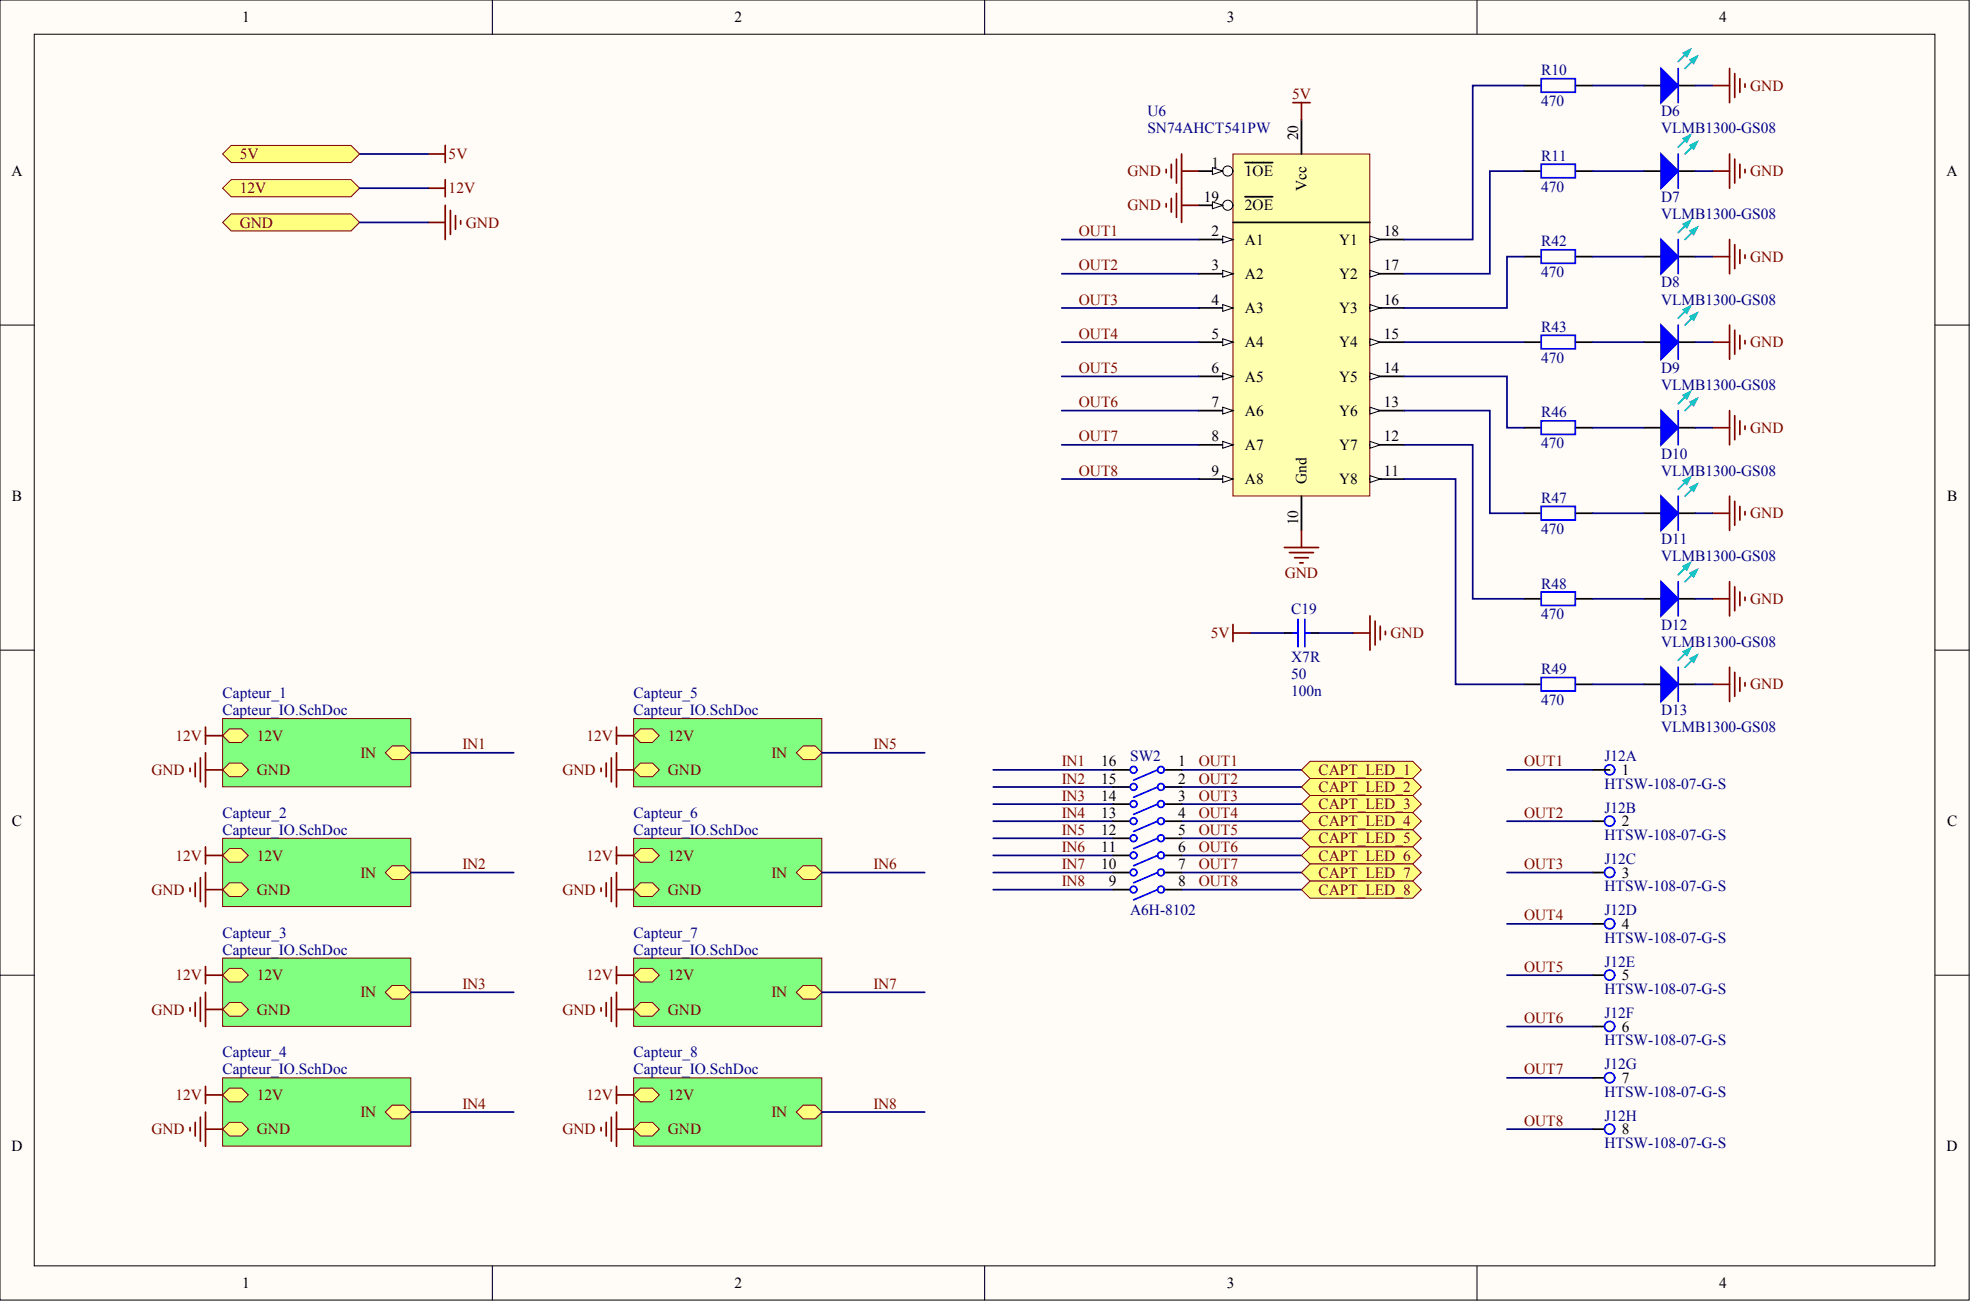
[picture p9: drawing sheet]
<svg xmlns="http://www.w3.org/2000/svg" width="487mm" height="322mm" viewBox="0 0 487 322" stroke-linecap="round" stroke-linejoin="round" font-family="sans-serif">
<defs><g id="words">
<g font-size="3.8">
<text x="59.8" y="5.5">1</text>
<text x="181.4" y="5.5">2</text>
<text x="302.9" y="5.5">3</text>
<text x="424.5" y="5.5">4</text>
<text x="320.5" y="34.6" transform="rotate(-90 320.5 34.6)">20</text>
<text x="299.1" y="41.4">1</text>
<text x="2.8" y="43.5">A</text>
<text x="307.3" y="43.5">1OE</text>
<text x="322.6" y="47.1" transform="rotate(-90 322.6 47.1)">Vcc</text>
<text x="480.6" y="43.5">A</text>
<text x="297.2" y="49.8">19</text>
<text x="307.3" y="52">2OE</text>
<text x="299.1" y="58.3">2</text>
<text x="341.6" y="58.3">18</text>
<text x="307.3" y="60.4">A1</text>
<text x="330.6" y="60.4">Y1</text>
<text x="299.1" y="66.7">3</text>
<text x="307.3" y="68.9">A2</text>
<text x="330.6" y="68.9">Y2</text>
<text x="341.6" y="66.7">17</text>
<text x="299.1" y="75.2">4</text>
<text x="307.3" y="77.3">A3</text>
<text x="330.6" y="77.3">Y3</text>
<text x="341.6" y="75.2">16</text>
<text x="299.1" y="83.6">5</text>
<text x="341.6" y="83.6">15</text>
<text x="307.3" y="85.7">A4</text>
<text x="330.6" y="85.7">Y4</text>
<text x="299.1" y="92.1">6</text>
<text x="307.3" y="94.2">A5</text>
<text x="330.6" y="94.2">Y5</text>
<text x="341.6" y="92.1">14</text>
<text x="299.1" y="100.5">7</text>
<text x="341.6" y="100.5">13</text>
<text x="307.3" y="102.6">A6</text>
<text x="330.6" y="102.6">Y6</text>
<text x="299.1" y="109">8</text>
<text x="307.3" y="111.1">A7</text>
<text x="330.6" y="111.1">Y7</text>
<text x="341.6" y="109">12</text>
<text x="299.1" y="117.4">9</text>
<text x="307.3" y="119.5">A8</text>
<text x="322.6" y="119.5" transform="rotate(-90 322.6 119.5)">Gnd</text>
<text x="330.6" y="119.5">Y8</text>
<text x="341.6" y="117.4">11</text>
<text x="3" y="123.8">B</text>
<text x="480.7" y="123.8">B</text>
<text x="320.5" y="129.7" transform="rotate(-90 320.5 129.7)">10</text>
<text x="271.8" y="189.2">16</text>
<text x="290.9" y="189.2">1</text>
<text x="400.4" y="191.3">1</text>
<text x="271.8" y="197.7">14</text>
<text x="271.8" y="193.5">15</text>
<text x="290.9" y="197.7">3</text>
<text x="290.9" y="193.5">2</text>
<text x="271.8" y="201.9">13</text>
<text x="290.9" y="201.9">4</text>
<text x="3" y="204">C</text>
<text x="271.8" y="206.1">12</text>
<text x="290.9" y="206.1">5</text>
<text x="400.4" y="204">2</text>
<text x="480.7" y="204">C</text>
<text x="271.8" y="210.4">11</text>
<text x="271.8" y="214.6">10</text>
<text x="290.9" y="210.4">6</text>
<text x="290.9" y="214.6">7</text>
<text x="273.7" y="218.8">9</text>
<text x="290.9" y="218.8">8</text>
<text x="400.4" y="216.7">3</text>
<text x="400.4" y="229.4">4</text>
<text x="400.4" y="242">5</text>
<text x="400.4" y="254.7">6</text>
<text x="400.4" y="267.4">7</text>
<text x="400.4" y="280">8</text>
<text x="2.8" y="284.3">D</text>
<text x="480.6" y="284.3">D</text>
<text x="59.8" y="318.1">1</text>
<text x="181.4" y="318.1">2</text>
<text x="302.9" y="318.1">3</text>
<text x="424.5" y="318.1">4</text>
</g>
<g font-size="3.8" fill="#000080">
<text x="380.5" y="18.6">R10</text>
<text x="283.2" y="28.7">U6</text>
<text x="380.5" y="26.2">470</text>
<text x="410.1" y="28.7">D6</text>
<text x="283.2" y="32.9">SN74AHCT541PW</text>
<text x="410.1" y="32.9">VLMB1300-GS08</text>
<text x="380.5" y="39.7">R11</text>
<text x="380.5" y="47.3">470</text>
<text x="410.1" y="49.8">D7</text>
<text x="410.1" y="54.1">VLMB1300-GS08</text>
<text x="380.5" y="60.8">R42</text>
<text x="380.5" y="68.4">470</text>
<text x="410.1" y="71">D8</text>
<text x="410.1" y="75.2">VLMB1300-GS08</text>
<text x="380.5" y="81.9">R43</text>
<text x="380.5" y="89.5">470</text>
<text x="410.1" y="92.1">D9</text>
<text x="410.1" y="96.3">VLMB1300-GS08</text>
<text x="380.5" y="103.1">R46</text>
<text x="380.5" y="110.7">470</text>
<text x="410.1" y="113.2">D10</text>
<text x="410.1" y="117.4">VLMB1300-GS08</text>
<text x="380.5" y="124.2">R47</text>
<text x="380.5" y="131.8">470</text>
<text x="410.1" y="134.3">D11</text>
<text x="410.1" y="138.5">VLMB1300-GS08</text>
<text x="380.5" y="145.3">R48</text>
<text x="318.8" y="151.6">C19</text>
<text x="380.5" y="152.9">470</text>
<text x="410.1" y="155.4">D12</text>
<text x="410.1" y="159.7">VLMB1300-GS08</text>
<text x="318.8" y="163.5">X7R</text>
<text x="318.8" y="167.7">50</text>
<text x="380.5" y="166.4">R49</text>
<text x="55" y="172.3">Capteur_1</text>
<text x="156.4" y="172.3">Capteur_5</text>
<text x="318.8" y="171.9">100n</text>
<text x="55" y="176.6">Capteur_IO.SchDoc</text>
<text x="156.4" y="176.6">Capteur_IO.SchDoc</text>
<text x="380.5" y="174">470</text>
<text x="410.1" y="176.6">D13</text>
<text x="410.1" y="180.8">VLMB1300-GS08</text>
<text x="279" y="188">SW2</text>
<text x="396.1" y="188">J12A</text>
<text x="396.1" y="194.7">HTSW-108-07-G-S</text>
<text x="55" y="201.9">Capteur_2</text>
<text x="156.4" y="201.9">Capteur_6</text>
<text x="396.1" y="200.6">J12B</text>
<text x="55" y="206.1">Capteur_IO.SchDoc</text>
<text x="156.4" y="206.1">Capteur_IO.SchDoc</text>
<text x="396.1" y="207.4">HTSW-108-07-G-S</text>
<text x="396.1" y="213.3">J12C</text>
<text x="396.1" y="220.1">HTSW-108-07-G-S</text>
<text x="279" y="226">A6H-8102</text>
<text x="396.1" y="226">J12D</text>
<text x="55" y="231.5">Capteur_3</text>
<text x="156.4" y="231.5">Capteur_7</text>
<text x="396.1" y="232.7">HTSW-108-07-G-S</text>
<text x="55" y="235.7">Capteur_IO.SchDoc</text>
<text x="156.4" y="235.7">Capteur_IO.SchDoc</text>
<text x="396.1" y="238.7">J12E</text>
<text x="396.1" y="245.4">HTSW-108-07-G-S</text>
<text x="396.1" y="251.3">J12F</text>
<text x="55" y="261">Capteur_4</text>
<text x="156.4" y="261">Capteur_8</text>
<text x="396.1" y="258.1">HTSW-108-07-G-S</text>
<text x="396.1" y="264">J12G</text>
<text x="55" y="265.3">Capteur_IO.SchDoc</text>
<text x="156.4" y="265.3">Capteur_IO.SchDoc</text>
<text x="396.1" y="270.8">HTSW-108-07-G-S</text>
<text x="396.1" y="276.7">J12H</text>
<text x="396.1" y="283.4">HTSW-108-07-G-S</text>
</g>
<g font-size="3.8" fill="#800000">
<text x="432.1" y="22.4">GND</text>
<text x="319" y="24.5">5V</text>
<text x="59.2" y="39.3">5V</text>
<text x="110.8" y="39.3">5V</text>
<text x="59.2" y="47.7">12V</text>
<text x="110.8" y="47.7">12V</text>
<text x="278.3" y="43.5">GND</text>
<text x="432.1" y="43.5">GND</text>
<text x="278.3" y="52">GND</text>
<text x="59.2" y="56.2">GND</text>
<text x="115" y="56.2">GND</text>
<text x="266.3" y="58.3">OUT1</text>
<text x="432.1" y="64.6">GND</text>
<text x="266.3" y="66.7">OUT2</text>
<text x="266.3" y="75.2">OUT3</text>
<text x="266.3" y="83.6">OUT4</text>
<text x="432.1" y="85.7">GND</text>
<text x="266.3" y="92.1">OUT5</text>
<text x="266.3" y="100.5">OUT6</text>
<text x="432.1" y="106.9">GND</text>
<text x="266.3" y="109">OUT7</text>
<text x="266.3" y="117.4">OUT8</text>
<text x="432.1" y="128">GND</text>
<text x="317.2" y="142.8">GND</text>
<text x="432.1" y="149.1">GND</text>
<text x="298.9" y="157.6">5V</text>
<text x="343.3" y="157.6">GND</text>
<text x="432.1" y="170.2">GND</text>
<text x="43.3" y="182.9">12V</text>
<text x="63.4" y="182.9">12V</text>
<text x="114.1" y="185">IN1</text>
<text x="144.8" y="182.9">12V</text>
<text x="164.9" y="182.9">12V</text>
<text x="215.6" y="185">IN5</text>
<text x="37.4" y="191.3">GND</text>
<text x="63.4" y="191.3">GND</text>
<text x="89" y="187.1">IN</text>
<text x="138.8" y="191.3">GND</text>
<text x="164.9" y="191.3">GND</text>
<text x="190.5" y="187.1">IN</text>
<text x="262.1" y="189.2">IN1</text>
<text x="295.9" y="189.2">OUT1</text>
<text x="325.5" y="191.3">CAPT_LED_1</text>
<text x="376.3" y="189.2">OUT1</text>
<text x="262.1" y="193.5">IN2</text>
<text x="262.1" y="197.7">IN3</text>
<text x="295.9" y="193.5">OUT2</text>
<text x="295.9" y="197.7">OUT3</text>
<text x="325.5" y="195.6">CAPT_LED_2</text>
<text x="262.1" y="201.9">IN4</text>
<text x="295.9" y="201.9">OUT4</text>
<text x="325.5" y="199.8">CAPT_LED_3</text>
<text x="376.3" y="201.9">OUT2</text>
<text x="262.1" y="206.1">IN5</text>
<text x="295.9" y="206.1">OUT5</text>
<text x="325.5" y="204">CAPT_LED_4</text>
<text x="325.5" y="208.2">CAPT_LED_5</text>
<text x="43.3" y="212.5">12V</text>
<text x="63.4" y="212.5">12V</text>
<text x="114.1" y="214.6">IN2</text>
<text x="144.8" y="212.5">12V</text>
<text x="164.9" y="212.5">12V</text>
<text x="215.6" y="214.6">IN6</text>
<text x="262.1" y="210.4">IN6</text>
<text x="262.1" y="214.6">IN7</text>
<text x="295.9" y="210.4">OUT6</text>
<text x="295.9" y="214.6">OUT7</text>
<text x="325.5" y="212.5">CAPT_LED_6</text>
<text x="376.3" y="214.6">OUT3</text>
<text x="37.4" y="220.9">GND</text>
<text x="63.4" y="220.9">GND</text>
<text x="89" y="216.7">IN</text>
<text x="138.8" y="220.9">GND</text>
<text x="164.9" y="220.9">GND</text>
<text x="190.5" y="216.7">IN</text>
<text x="262.1" y="218.8">IN8</text>
<text x="295.9" y="218.8">OUT8</text>
<text x="325.5" y="216.7">CAPT_LED_7</text>
<text x="325.5" y="220.9">CAPT_LED_8</text>
<text x="376.3" y="227.2">OUT4</text>
<text x="376.3" y="239.9">OUT5</text>
<text x="43.3" y="242">12V</text>
<text x="63.4" y="242">12V</text>
<text x="114.1" y="244.1">IN3</text>
<text x="144.8" y="242">12V</text>
<text x="164.9" y="242">12V</text>
<text x="215.6" y="244.1">IN7</text>
<text x="37.4" y="250.5">GND</text>
<text x="63.4" y="250.5">GND</text>
<text x="89" y="246.3">IN</text>
<text x="138.8" y="250.5">GND</text>
<text x="164.9" y="250.5">GND</text>
<text x="190.5" y="246.3">IN</text>
<text x="376.3" y="252.6">OUT6</text>
<text x="376.3" y="265.3">OUT7</text>
<text x="43.3" y="271.6">12V</text>
<text x="63.4" y="271.6">12V</text>
<text x="89" y="275.8">IN</text>
<text x="114.1" y="273.7">IN4</text>
<text x="144.8" y="271.6">12V</text>
<text x="164.9" y="271.6">12V</text>
<text x="190.5" y="275.8">IN</text>
<text x="215.6" y="273.7">IN8</text>
<text x="37.4" y="280">GND</text>
<text x="63.4" y="280">GND</text>
<text x="138.8" y="280">GND</text>
<text x="164.9" y="280">GND</text>
<text x="376.3" y="277.9">OUT8</text>
</g>
</g></defs>
<g fill="#fffcf8" stroke="#000" stroke-width=".25">
<path d="M0 0h486.1v321h-486.1z"/>
<path d="M8.5 8.5h469.2v304h-469.2z"/>
</g>
<path d="M121.5 0v8.5M243.1 0v8.5M364.6 0v8.5M0 80.3h8.5M477.7 80.3h8.5M0 160.5h8.5M477.7 160.5h8.5M0 240.8h8.5M477.7 240.8h8.5M121.5 312.6v8.4M243.1 312.6v8.4M364.6 312.6v8.4" fill="none" stroke="#000" stroke-width=".25"/>
<g fill="none" stroke="#000080" stroke-width=".42">
<path d="M245.2 190.1h29.6M245.2 194.3h29.6M245.2 198.5h29.6M291.7 190.1h29.6M291.7 194.3h29.6M291.7 198.5h29.6M245.2 202.8h29.6M245.2 207h29.6M245.2 211.2h29.6M245.2 215.4h29.6M245.2 219.6h29.6M291.7 202.8h29.6"/>
<path d="M291.7 207h29.6M291.7 211.2h29.6M291.7 215.4h29.6M291.7 219.6h29.6"/>
</g>
<path d="M105.7 54.9h4.2M105.7 46.5h4.2M109.9 44.4v4.2M109.9 50.7v8.4M111.2 52v5.9M112.5 53.2v3.4M113.7 54.5v.8" fill="none" stroke="#800000" stroke-width=".42"/>
<g fill="#ffff80" stroke="#800000" stroke-width=".25">
<path d="M55 46.5l2.1-2.1h29.6l2.1 2.1-2.1 2.1h-29.6z" fill-rule="evenodd"/>
<path d="M55 54.9l2.1-2.1h29.6l2.1 2.1-2.1 2.1h-29.6z" fill-rule="evenodd"/>
</g>
<path d="M88.8 38h16.9M88.8 46.5h16.9M88.8 54.9h16.9" fill="none" stroke="#000080" stroke-width=".42"/>
<path d="M105.7 38h4.2M109.9 35.9v4.2" fill="none" stroke="#800000" stroke-width=".42"/>
<path d="M55 38l2.1-2.1h29.6l2.1 2.1-2.1 2.1h-29.6z" fill-rule="evenodd" fill="#ffff80" stroke="#800000" stroke-width=".25"/>
<g fill="none" stroke="#000" stroke-width=".42">
<path d="M274.8 198.5h4.2M274.8 190.1h4.2M274.8 194.3h4.2M287.5 198.5h4.2M287.5 190.1h4.2M287.5 194.3h4.2M274.8 202.8h4.2M274.8 207h4.2M274.8 211.2h4.2M274.8 215.4h4.2M274.8 219.6h4.2M287.5 202.8h4.2"/>
<path d="M287.5 207h4.2M287.5 211.2h4.2M287.5 215.4h4.2M287.5 219.6h4.2"/>
</g>
<g fill="none" stroke="#00f" stroke-width=".42">
<path d="M285.8 198.5l-5.9 2.6M285.8 194.3l-5.9 2.5M285.8 190.1l-5.9 2.5M285.8 202.8l-5.9 2.5M285.8 211.2l-5.9 2.5M285.8 207l-5.9 2.5M285.8 219.6l-5.9 2.6M285.8 215.4l-5.9 2.6"/>
<circle cx="279.8" cy="194.3" r=".82"/>
<circle cx="279.8" cy="190.1" r=".82"/>
<circle cx="279.8" cy="198.5" r=".82"/>
<circle cx="286.6" cy="194.3" r=".82"/>
<circle cx="286.6" cy="190.1" r=".82"/>
<circle cx="286.6" cy="198.5" r=".82"/>
<circle cx="279.8" cy="207" r=".82"/>
<circle cx="279.8" cy="219.6" r=".82"/>
<circle cx="279.8" cy="211.2" r=".82"/>
<circle cx="279.8" cy="202.7" r=".82"/>
<circle cx="279.8" cy="215.4" r=".82"/>
<circle cx="286.6" cy="207" r=".82"/>
<circle cx="286.6" cy="219.6" r=".82"/>
<circle cx="286.6" cy="211.2" r=".82"/>
<circle cx="286.6" cy="202.7" r=".82"/>
<circle cx="286.6" cy="215.4" r=".82"/>
</g>
<circle cx="397.4" cy="190.1" r="1.25" fill="#fffcf8" stroke="#00f" stroke-width=".42"/>
<path d="M393.2 190.1h4.2M393.2 202.8h4.2" fill="none" stroke="#000" stroke-width=".42"/>
<circle cx="397.4" cy="202.7" r="1.25" fill="#fffcf8" stroke="#00f" stroke-width=".42"/>
<path d="M393.2 215.4h4.2" fill="none" stroke="#000" stroke-width=".42"/>
<circle cx="397.4" cy="215.4" r="1.25" fill="#fffcf8" stroke="#00f" stroke-width=".42"/>
<path d="M393.2 228.1h4.2" fill="none" stroke="#000" stroke-width=".42"/>
<circle cx="397.4" cy="228.1" r="1.25" fill="#fffcf8" stroke="#00f" stroke-width=".42"/>
<path d="M393.2 240.8h4.2" fill="none" stroke="#000" stroke-width=".42"/>
<circle cx="397.4" cy="240.7" r="1.25" fill="#fffcf8" stroke="#00f" stroke-width=".42"/>
<path d="M393.2 253.4h4.2" fill="none" stroke="#000" stroke-width=".42"/>
<circle cx="397.4" cy="253.4" r="1.25" fill="#fffcf8" stroke="#00f" stroke-width=".42"/>
<path d="M393.2 266.1h4.2" fill="none" stroke="#000" stroke-width=".42"/>
<circle cx="397.4" cy="266.1" r="1.25" fill="#fffcf8" stroke="#00f" stroke-width=".42"/>
<path d="M393.2 278.8h4.2" fill="none" stroke="#000" stroke-width=".42"/>
<circle cx="397.4" cy="278.8" r="1.25" fill="#fffcf8" stroke="#00f" stroke-width=".42"/>
<path d="M372 190.1h21.2M372 215.4h21.2M372 202.8h21.2M372 228.1h21.2M372 253.4h21.2M372 240.8h21.2M372 278.8h21.2M372 266.1h21.2" fill="none" stroke="#000080" stroke-width=".42"/>
<path d="M304.4 38h33.8v84.5h-33.8z" fill="#ffffb0" stroke="#800000" stroke-width=".25"/>
<path d="M295.9 59.1h8.5" fill="none" stroke="#000" stroke-width=".42"/>
<path d="M301.9 58.3l2.5 .8-2.5 .9z" fill="#fffcf8" stroke="#000" stroke-width=".25"/>
<path d="M295.9 42.2h8.5" fill="none" stroke="#000" stroke-width=".42"/>
<circle cx="303.1" cy="42.2" r="1.25" fill="#fffcf8" stroke="#000" stroke-width=".25"/>
<path d="M299.3 41.4l2.6 .8-2.6 .9z" fill="#fffcf8" stroke="#000" stroke-width=".25"/>
<path d="M307.3 40.1h6.9M295.9 67.6h8.5" fill="none" stroke="#000" stroke-width=".42"/>
<path d="M301.9 66.7l2.5 .9-2.5 .8z" fill="#fffcf8" stroke="#000" stroke-width=".25"/>
<path d="M321.3 29.6v8.4M295.9 76h8.5" fill="none" stroke="#000" stroke-width=".42"/>
<path d="M301.9 75.2l2.5 .8-2.5 .9z" fill="#fffcf8" stroke="#000" stroke-width=".25"/>
<path d="M295.9 84.5h8.5" fill="none" stroke="#000" stroke-width=".42"/>
<path d="M301.9 83.6l2.5 .9-2.5 .8z" fill="#fffcf8" stroke="#000" stroke-width=".25"/>
<path d="M338.2 84.5h8.5M321.3 122.5v8.4" fill="none" stroke="#000" stroke-width=".42"/>
<path d="M338.2 83.6l2.5 .9-2.5 .8z" fill="#fffcf8" stroke="#000" stroke-width=".25"/>
<path d="M338.2 76h8.5" fill="none" stroke="#000" stroke-width=".42"/>
<path d="M338.2 75.2l2.5 .8-2.5 .9z" fill="#fffcf8" stroke="#000" stroke-width=".25"/>
<path d="M338.2 67.6h8.5" fill="none" stroke="#000" stroke-width=".42"/>
<path d="M338.2 66.7l2.5 .9-2.5 .8z" fill="#fffcf8" stroke="#000" stroke-width=".25"/>
<path d="M338.2 59.1h8.5" fill="none" stroke="#000" stroke-width=".42"/>
<path d="M338.2 58.3l2.5 .8-2.5 .9z" fill="#fffcf8" stroke="#000" stroke-width=".25"/>
<path d="M338.2 92.9h8.5" fill="none" stroke="#000" stroke-width=".42"/>
<path d="M338.2 92.1l2.5 .8-2.5 .9z" fill="#fffcf8" stroke="#000" stroke-width=".25"/>
<path d="M338.2 118.3h8.5" fill="none" stroke="#000" stroke-width=".42"/>
<path d="M338.2 117.4l2.5 .9-2.5 .8z" fill="#fffcf8" stroke="#000" stroke-width=".25"/>
<path d="M338.2 109.8h8.5" fill="none" stroke="#000" stroke-width=".42"/>
<path d="M338.2 109l2.5 .8-2.5 .9z" fill="#fffcf8" stroke="#000" stroke-width=".25"/>
<path d="M338.2 101.4h8.5" fill="none" stroke="#000" stroke-width=".42"/>
<path d="M338.2 100.5l2.5 .9-2.5 .8z" fill="#fffcf8" stroke="#000" stroke-width=".25"/>
<path d="M295.9 92.9h8.5" fill="none" stroke="#000" stroke-width=".42"/>
<path d="M301.9 92.1l2.5 .8-2.5 .9z" fill="#fffcf8" stroke="#000" stroke-width=".25"/>
<path d="M295.9 101.4h8.5" fill="none" stroke="#000" stroke-width=".42"/>
<path d="M301.9 100.5l2.5 .9-2.5 .8z" fill="#fffcf8" stroke="#000" stroke-width=".25"/>
<path d="M295.9 118.3h8.5" fill="none" stroke="#000" stroke-width=".42"/>
<path d="M301.9 117.4l2.5 .9-2.5 .8z" fill="#fffcf8" stroke="#000" stroke-width=".25"/>
<path d="M295.9 109.8h8.5" fill="none" stroke="#000" stroke-width=".42"/>
<path d="M301.9 109l2.5 .8-2.5 .9z" fill="#fffcf8" stroke="#000" stroke-width=".25"/>
<path d="M295.9 50.7h8.5" fill="none" stroke="#000" stroke-width=".42"/>
<circle cx="303.1" cy="50.7" r="1.25" fill="#fffcf8" stroke="#000" stroke-width=".25"/>
<path d="M299.3 49.8l2.6 .9-2.6 .8z" fill="#fffcf8" stroke="#000" stroke-width=".25"/>
<g fill="none" stroke="#000" stroke-width=".42">
<path d="M376.3 21.1h4.2M388.9 21.1h4.3M405.8 21.1h4.3M414.3 21.1h4.2M304.4 54.9h33.8M307.3 48.6h6.9M376.3 42.2h4.2M388.9 42.2h4.3M405.8 42.2h4.3M414.3 42.2h4.2M376.3 63.4h4.2M388.9 63.4h4.3"/>
<path d="M405.8 63.4h4.3M414.3 63.4h4.2M376.3 84.5h4.2M388.9 84.5h4.3M405.8 84.5h4.3M414.3 84.5h4.2M376.3 105.6h4.2M388.9 105.6h4.3M405.8 105.6h4.3M414.3 105.6h4.2M376.3 126.7h4.2M388.9 126.7h4.3"/>
<path d="M405.8 126.7h4.3M414.3 126.7h4.2M317.1 156.3h2.1M323.4 156.3h2.1M376.3 147.8h4.2M388.9 147.8h4.3M405.8 147.8h4.3M414.3 147.8h4.2M376.3 169h4.2M388.9 169h4.3M405.8 169h4.3M414.3 169h4.2"/>
</g>
<g fill="#00f" stroke="#00f" stroke-width=".42">
<path d="M410.1 38l4.2 4.2-4.2 4.3z"/>
<path d="M410.1 59.1l4.2 4.3-4.2 4.2z"/>
<path d="M410.1 80.3l4.2 4.2-4.2 4.2z"/>
<path d="M410.1 101.4l4.2 4.2-4.2 4.2z"/>
<path d="M410.1 122.5l4.2 4.2-4.2 4.2z"/>
<path d="M410.1 143.6l4.2 4.2-4.2 4.3z"/>
<path d="M410.1 164.7l4.2 4.3-4.2 4.2z"/>
<path d="M410.1 16.9l4.2 4.2-4.2 4.2z"/>
</g>
<g fill="none" stroke="#00f" stroke-width=".42">
<path d="M380.5 19.4h8.4v3.4h-8.4zM414.3 16.9v8.4M414.3 38v8.5M380.5 40.6h8.4v3.3h-8.4zM414.3 59.1v8.5M380.5 61.7h8.4v3.3h-8.4zM380.5 82.8h8.4v3.3h-8.4zM414.3 80.3v8.4M380.5 103.9h8.4v3.3h-8.4zM414.3 101.4v8.4M380.5 125h8.4v3.4h-8.4zM414.3 122.5v8.4"/>
<path d="M319.2 156.3h1.3M320.5 152.9v6.8M322.1 152.9v6.8M322.1 156.3h1.3M380.5 146.1h8.4v3.4h-8.4zM414.3 143.6v8.5M380.5 167.3h8.4v3.3h-8.4zM414.3 164.7v8.5"/>
</g>
<g fill="none" stroke="#00bfbf" stroke-width=".42">
<path d="M417.3 12.3l-3 2.9M419 13.9l-3 3M417.3 33.4l-3 2.9M419 35.1l-3 2.9M417.3 54.5l-3 2.9M419 56.2l-3 2.9M417.3 75.6l-3 3M419 77.3l-3 3M417.3 96.7l-3 3M419 98.4l-3 3M417.3 117.8l-3 3M419 119.5l-3 3"/>
<path d="M417.3 139l-3 2.9M419 140.7l-3 2.9M417.3 160.1l-3 2.9M419 161.8l-3 2.9"/>
</g>
<g fill="#00bfbf" stroke="#00bfbf" stroke-width=".42">
<path d="M417.3 35.9l1.7-.8-.9 1.7z"/>
<path d="M415.6 34.2l1.7-.8-.9 1.7z"/>
<path d="M417.3 57l1.7-.8-.9 1.7z"/>
<path d="M415.6 55.3l1.7-.8-.9 1.7z"/>
<path d="M417.3 78.1l1.7-.8-.9 1.7z"/>
<path d="M415.6 76.5l1.7-.9-.9 1.7z"/>
<path d="M417.3 99.3l1.7-.9-.9 1.7z"/>
<path d="M415.6 97.6l1.7-.9-.9 1.7z"/>
<path d="M417.3 120.4l1.7-.9-.9 1.7z"/>
<path d="M415.6 118.7l1.7-.9-.9 1.7z"/>
<path d="M417.3 141.5l1.7-.8-.9 1.6z"/>
<path d="M415.6 139.8l1.7-.8-.9 1.7z"/>
<path d="M417.3 162.6l1.7-.8-.9 1.7z"/>
<path d="M415.6 160.9l1.7-.8-.9 1.7z"/>
<path d="M417.3 14.8l1.7-.9-.9 1.7z"/>
<path d="M415.6 13.1l1.7-.8-.9 1.6z"/>
</g>
<g fill="none" stroke="#800000" stroke-width=".42">
<path d="M427 16.9v8.4M428.3 18.2v5.9M429.5 19.4v3.4M290.4 39.3v5.9M291.7 38v16.9M319.2 25.3h4.2M321.3 25.3v4.3M422.8 21.1h4.2M427 38v8.5M428.3 39.3v5.9M430.8 20.7v.8M287.9 41.8v.9"/>
<path d="M287.9 50.3v.8M289.2 40.6v3.3M289.2 49v3.4M290.4 47.7v5.9M291.7 42.2h4.2M291.7 50.7h4.2M422.8 42.2h4.2M427 59.1v8.5M429.5 40.6v3.3M430.8 41.8v.9M422.8 63.4h4.2M428.3 60.4v5.9"/>
<path d="M429.5 61.7v3.4M430.8 62.9v.9M422.8 84.5h4.2M427 80.3v8.4M428.3 81.5v5.9M429.5 82.8v3.4M430.8 84.1v.8M422.8 105.6h4.2M427 101.4v8.4M428.3 102.6v6M429.5 103.9v3.4M430.8 105.2v.8"/>
<path d="M317.1 135.2h8.4M318.3 136.4h6M319.6 137.7h3.4M320.9 139h.8M321.3 130.9v4.3M422.8 126.7h4.2M427 122.5v8.4M428.3 123.8v5.9M429.5 125v3.4M430.8 126.3v.8M304.4 156.3h4.2M304.4 154.2v4.2"/>
<path d="M334 156.3h4.2M338.2 152.1v8.4M339.5 153.3v5.9M340.7 154.6v3.4M342 155.9v.8M422.8 147.8h4.2M427 143.6v8.5M428.3 144.9v5.9M429.5 146.1v3.4M430.8 147.4v.9M422.8 169h4.2M427 164.7v8.5"/>
<path d="M428.3 166v5.9M429.5 167.3v3.3M430.8 168.5v.9"/>
</g>
<g fill="none" stroke="#000080" stroke-width=".42">
<path d="M376.3 21.1h-12.7v38h-16.9M262.1 59.1h33.8M376.3 42.2h-8.5v25.4h-21.1M262.1 67.6h33.8M262.1 76h33.8M376.3 63.4h-4.3v12.6h-25.3M262.1 84.5h33.8M262.1 92.9h33.8M346.7 92.9h25.3v12.7h4.3M346.7 84.5h29.6M262.1 101.4h33.8M262.1 109.8h33.8"/>
<path d="M262.1 118.3h33.8M346.7 101.4h21.1v25.3h8.5M346.7 109.8h16.9v38h12.7M346.7 118.3h12.6v50.7h17M308.6 156.3h8.5M325.5 156.3h8.5"/>
</g>
<path d="M55 177.4h46.4v16.9h-46.4z" fill="#80ff80" stroke="#800000" stroke-width=".25"/>
<g fill="#ffff80" stroke="#800000" stroke-width=".25">
<path d="M95.1 185.9l1.7-1.7h3l1.7 1.7-1.7 1.6h-3z" fill-rule="evenodd"/>
<path d="M55 181.6l1.6-1.7h3l1.7 1.7-1.7 1.7h-3z" fill-rule="evenodd"/>
<path d="M55 190.1l1.6-1.7h3l1.7 1.7-1.7 1.7h-3z" fill-rule="evenodd"/>
</g>
<path d="M50.7 179.5v4.2M46.9 189.7v.8M48.2 188.4v3.4M49.5 187.1v5.9M50.7 185.9v8.4M50.7 190.1h4.3M50.7 181.6h4.3" fill="none" stroke="#800000" stroke-width=".42"/>
<path d="M55 207h46.4v16.8h-46.4z" fill="#80ff80" stroke="#800000" stroke-width=".25"/>
<g fill="#ffff80" stroke="#800000" stroke-width=".25">
<path d="M95.1 215.4l1.7-1.7h3l1.7 1.7-1.7 1.7h-3z" fill-rule="evenodd"/>
<path d="M55 211.2l1.6-1.7h3l1.7 1.7-1.7 1.7h-3z" fill-rule="evenodd"/>
<path d="M55 219.6l1.6-1.6h3l1.7 1.6-1.7 1.7h-3z" fill-rule="evenodd"/>
</g>
<path d="M46.9 219.2v.9M48.2 218v3.3M49.5 216.7v5.9M50.7 209.1v4.2M50.7 215.4v8.5M50.7 219.6h4.3M50.7 211.2h4.3" fill="none" stroke="#800000" stroke-width=".42"/>
<path d="M55 236.5h46.4v16.9h-46.4z" fill="#80ff80" stroke="#800000" stroke-width=".25"/>
<g fill="#ffff80" stroke="#800000" stroke-width=".25">
<path d="M95.1 245l1.7-1.7h3l1.7 1.7-1.7 1.7h-3z" fill-rule="evenodd"/>
<path d="M55 240.8l1.6-1.7h3l1.7 1.7-1.7 1.7h-3z" fill-rule="evenodd"/>
<path d="M55 249.2l1.6-1.7h3l1.7 1.7-1.7 1.7h-3z" fill-rule="evenodd"/>
</g>
<path d="M50.7 238.7v4.2M46.9 248.8v.8M48.2 247.5v3.4M49.5 246.3v5.9M50.7 245v8.4M50.7 249.2h4.3M50.7 240.8h4.3" fill="none" stroke="#800000" stroke-width=".42"/>
<path d="M55 266.1h46.4v16.9h-46.4z" fill="#80ff80" stroke="#800000" stroke-width=".25"/>
<g fill="#ffff80" stroke="#800000" stroke-width=".25">
<path d="M95.1 274.6l1.7-1.7h3l1.7 1.7-1.7 1.6h-3z" fill-rule="evenodd"/>
<path d="M55 270.3l1.6-1.7h3l1.7 1.7-1.7 1.7h-3z" fill-rule="evenodd"/>
<path d="M55 278.8l1.6-1.7h3l1.7 1.7-1.7 1.7h-3z" fill-rule="evenodd"/>
</g>
<path d="M46.9 278.4v.8M48.2 277.1v3.4M49.5 275.8v5.9M50.7 268.2v4.2M50.7 274.6v8.4M50.7 278.8h4.3M50.7 270.3h4.3" fill="none" stroke="#800000" stroke-width=".42"/>
<path d="M156.4 177.4h46.5v16.9h-46.5z" fill="#80ff80" stroke="#800000" stroke-width=".25"/>
<g fill="#ffff80" stroke="#800000" stroke-width=".25">
<path d="M196.6 185.9l1.7-1.7h2.9l1.7 1.7-1.7 1.6h-2.9z" fill-rule="evenodd"/>
<path d="M156.4 181.6l1.7-1.7h3l1.7 1.7-1.7 1.7h-3z" fill-rule="evenodd"/>
<path d="M156.4 190.1l1.7-1.7h3l1.7 1.7-1.7 1.7h-3z" fill-rule="evenodd"/>
</g>
<path d="M152.2 179.5v4.2M148.4 189.7v.8M149.7 188.4v3.4M150.9 187.1v5.9M152.2 185.9v8.4M152.2 190.1h4.2M152.2 181.6h4.2" fill="none" stroke="#800000" stroke-width=".42"/>
<path d="M156.4 207h46.5v16.8h-46.5z" fill="#80ff80" stroke="#800000" stroke-width=".25"/>
<g fill="#ffff80" stroke="#800000" stroke-width=".25">
<path d="M196.6 215.4l1.7-1.7h2.9l1.7 1.7-1.7 1.7h-2.9z" fill-rule="evenodd"/>
<path d="M156.4 211.2l1.7-1.7h3l1.7 1.7-1.7 1.7h-3z" fill-rule="evenodd"/>
<path d="M156.4 219.6l1.7-1.6h3l1.7 1.6-1.7 1.7h-3z" fill-rule="evenodd"/>
</g>
<path d="M148.4 219.2v.9M149.7 218v3.3M150.9 216.7v5.9M152.2 209.1v4.2M152.2 215.4v8.5M152.2 219.6h4.2M152.2 211.2h4.2" fill="none" stroke="#800000" stroke-width=".42"/>
<path d="M156.4 236.5h46.5v16.9h-46.5z" fill="#80ff80" stroke="#800000" stroke-width=".25"/>
<g fill="#ffff80" stroke="#800000" stroke-width=".25">
<path d="M196.6 245l1.7-1.7h2.9l1.7 1.7-1.7 1.7h-2.9z" fill-rule="evenodd"/>
<path d="M156.4 240.8l1.7-1.7h3l1.7 1.7-1.7 1.7h-3z" fill-rule="evenodd"/>
<path d="M156.4 249.2l1.7-1.7h3l1.7 1.7-1.7 1.7h-3z" fill-rule="evenodd"/>
</g>
<path d="M152.2 238.7v4.2M148.4 248.8v.8M149.7 247.5v3.4M150.9 246.3v5.9M152.2 245v8.4M152.2 249.2h4.2M152.2 240.8h4.2" fill="none" stroke="#800000" stroke-width=".42"/>
<path d="M156.4 266.1h46.5v16.9h-46.5z" fill="#80ff80" stroke="#800000" stroke-width=".25"/>
<g fill="#ffff80" stroke="#800000" stroke-width=".25">
<path d="M196.6 274.6l1.7-1.7h2.9l1.7 1.7-1.7 1.6h-2.9z" fill-rule="evenodd"/>
<path d="M156.4 270.3l1.7-1.7h3l1.7 1.7-1.7 1.7h-3z" fill-rule="evenodd"/>
<path d="M156.4 278.8l1.7-1.7h3l1.7 1.7-1.7 1.7h-3z" fill-rule="evenodd"/>
</g>
<path d="M148.4 278.4v.8M149.7 277.1v3.4M150.9 275.8v5.9M152.2 268.2v4.2M152.2 274.6v8.4M152.2 278.8h4.2M152.2 270.3h4.2" fill="none" stroke="#800000" stroke-width=".42"/>
<path d="M101.5 185.9h25.3M202.9 185.9h25.4M101.5 215.4h25.3M202.9 215.4h25.4M101.5 245h25.3M202.9 245h25.4M101.5 274.6h25.3M202.9 274.6h25.4" fill="none" stroke="#000080" stroke-width=".42"/>
<g fill="#ffff80" stroke="#800000" stroke-width=".25">
<path d="M321.3 190.1l2.1-2.1h25.4l2.1 2.1-2.1 2.1h-25.4z" fill-rule="evenodd"/>
<path d="M321.3 194.3l2.1-2.1h25.4l2.1 2.1-2.1 2.1h-25.4z" fill-rule="evenodd"/>
<path d="M321.3 198.5l2.1-2.1h25.4l2.1 2.1-2.1 2.1h-25.4z" fill-rule="evenodd"/>
<path d="M321.3 202.8l2.1-2.2h25.4l2.1 2.2-2.1 2.1h-25.4z" fill-rule="evenodd"/>
<path d="M321.3 207l2.1-2.1h25.4l2.1 2.1-2.1 2.1h-25.4z" fill-rule="evenodd"/>
<path d="M321.3 211.2l2.1-2.1h25.4l2.1 2.1-2.1 2.1h-25.4z" fill-rule="evenodd"/>
<path d="M321.3 215.4l2.1-2.1h25.4l2.1 2.1-2.1 2.1h-25.4z" fill-rule="evenodd"/>
<path d="M321.3 219.6l2.1-2.1h25.4l2.1 2.1-2.1 2.2h-25.4z" fill-rule="evenodd"/>
</g>
<g fill="none" stroke="#000080" stroke-width=".42">
<path d="M393.2 21.1h12.6M418.5 21.1h4.3M393.2 42.2h12.6M418.5 42.2h4.3M393.2 63.4h12.6M418.5 63.4h4.3M393.2 84.5h12.6M418.5 84.5h4.3M393.2 105.6h12.6M418.5 105.6h4.3M393.2 126.7h12.6M418.5 126.7h4.3"/>
<path d="M393.2 147.8h12.6M418.5 147.8h4.3M393.2 169h12.6M418.5 169h4.3"/>
</g>
<use href="#words"/>
</svg>
